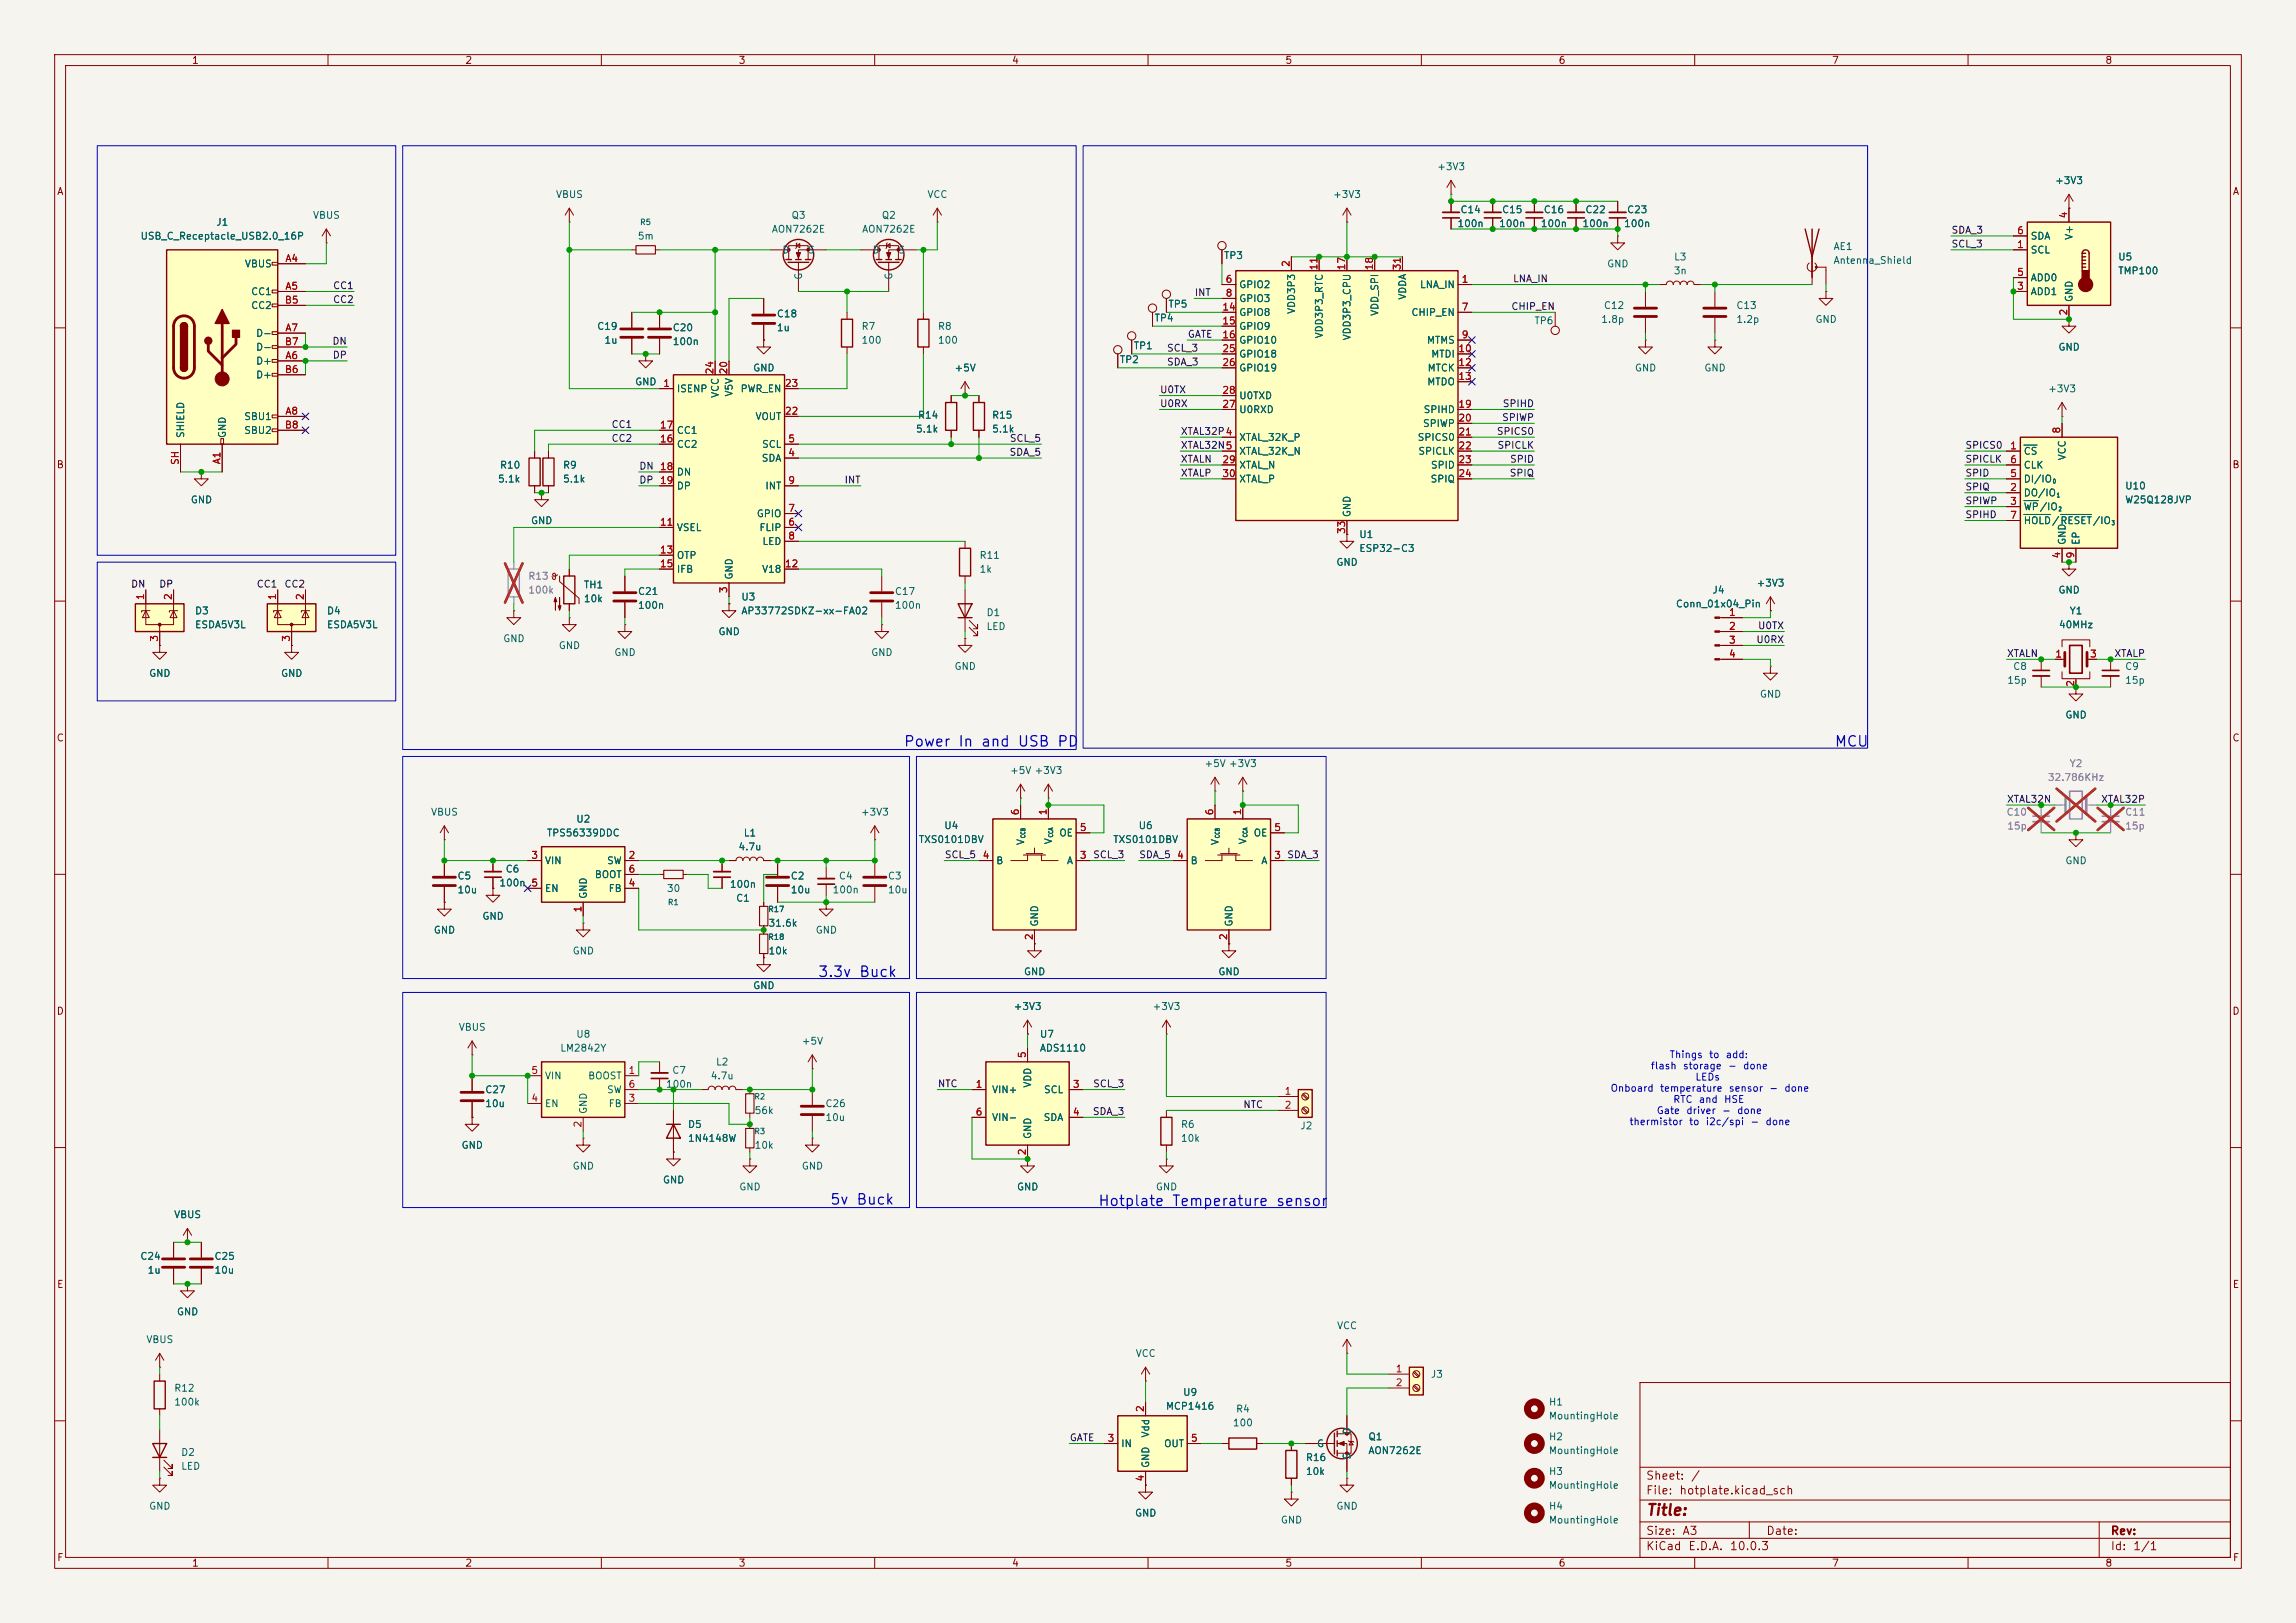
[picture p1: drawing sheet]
<svg xmlns="http://www.w3.org/2000/svg" width="420mm" height="297mm" viewBox="0 0 420 297" stroke-linecap="round" stroke-linejoin="round" font-family="sans-serif">
<defs><g id="words">
<text font-size="2" fill="#840000" x="301" y="277.8">Title:</text>
<g font-size="1.9" fill="#0000c2">
<text x="165.2" y="137.1">Power In and USB PD</text>
<text x="335.5" y="137.1">MCU</text>
<text x="149.5" y="179.3">3.3v Buck</text>
<text x="151.7" y="220.9">5v Buck</text>
<text x="200.8" y="221.2">Hotplate Temperature sensor</text>
</g>
<g font-size="1.5" fill="#840000">
<text x="301" y="273.8">File:</text>
<text x="301" y="271.1">Sheet:</text>
<text x="307.1" y="273.8">hotplate.kicad_sch</text>
<text x="309.2" y="271.1">/</text>
<text x="301" y="281.2">Size:</text>
<text x="307.6" y="281.2">A3</text>
<text x="323" y="281.2">Date:</text>
<text x="386" y="281.2">Rev:</text>
<text x="301" y="284">KiCad</text>
<text x="308.7" y="284">E.D.A.</text>
<text x="316.3" y="284">10.0.3</text>
<text x="386" y="284">Id:</text>
<text x="390.1" y="284">1/1</text>
</g>
<g font-size="1.3" fill="#840000">
<text x="35" y="12">1</text>
<text x="85" y="12">2</text>
<text x="135" y="12">3</text>
<text x="185" y="12">4</text>
<text x="235" y="12">5</text>
<text x="285" y="12">6</text>
<text x="335" y="12">7</text>
<text x="385" y="12">8</text>
<text x="10.3" y="36">A</text>
<text x="408.3" y="36">A</text>
<text x="10.3" y="86">B</text>
<text x="408.2" y="86">B</text>
<text x="10.3" y="136">C</text>
<text x="408.2" y="136">C</text>
<text x="10.3" y="186">D</text>
<text x="408.2" y="186">D</text>
<text x="10.3" y="236">E</text>
<text x="408.3" y="236">E</text>
<text x="10.3" y="286">F</text>
<text x="35" y="287">1</text>
<text x="85" y="287">2</text>
<text x="135" y="287">3</text>
<text x="185" y="287">4</text>
<text x="235" y="287">5</text>
<text x="285" y="287">6</text>
<text x="335" y="287">7</text>
<text x="385" y="287">8</text>
<text x="408.3" y="286">F</text>
</g>
<g font-size="1.3" fill="#006464">
<text x="262.8" y="31.5">+3V3</text>
<text x="375.8" y="34">+3V3</text>
<text x="39.4" y="41.6">J1</text>
<text x="57.1" y="40.3">VBUS</text>
<text x="101.6" y="36.5">VBUS</text>
<text x="144.7" y="40.3">Q3</text>
<text x="161.2" y="40.3">Q2</text>
<text x="169.5" y="36.5">VCC</text>
<text x="243.7" y="36.5">+3V3</text>
<text x="266.5" y="41.9">100n</text>
<text x="267" y="39.3">C14</text>
<text x="274.1" y="41.9">100n</text>
<text x="274.7" y="39.3">C15</text>
<text x="281.7" y="41.9">100n</text>
<text x="282.3" y="39.3">C16</text>
<text x="289.4" y="41.9">100n</text>
<text x="289.9" y="39.3">C22</text>
<text x="297" y="41.9">100n</text>
<text x="297.5" y="39.3">C23</text>
<text x="25.6" y="44.2">USB_C_Receptacle_USB2.0_16P</text>
<text x="116.6" y="44.2">5m</text>
<text x="141.1" y="42.9">AON7262E</text>
<text x="143" y="46.7">D</text>
<text x="147.7" y="46.7">S</text>
<text x="157.6" y="42.9">AON7262E</text>
<text x="159.5" y="46.7">D</text>
<text x="164.2" y="46.7">S</text>
<text x="223.8" y="47.7">TP3</text>
<text x="306.1" y="48">L3</text>
<text x="335.3" y="46.1">AE1</text>
<text x="371.3" y="46.7">SCL</text>
<text x="371.3" y="44.2">SDA</text>
<text x="379.4" y="44" transform="rotate(-90 379.4 44)">V+</text>
<text x="387.4" y="48">U5</text>
<text x="44.7" y="49.2">VBUS</text>
<text x="147" y="51.3" transform="rotate(-90 147 51.3)">G</text>
<text x="163.5" y="51.3" transform="rotate(-90 163.5 51.3)">G</text>
<text x="226.6" y="53">GPIO2</text>
<text x="259.6" y="53">LNA_IN</text>
<text x="293.9" y="49.2">GND</text>
<text x="306.1" y="50.5">3n</text>
<text x="335.3" y="48.6">Antenna_Shield</text>
<text x="371.3" y="51.8">ADD0</text>
<text x="387.4" y="50.5">TMP100</text>
<text x="45.8" y="54.3">CC1</text>
<text x="45.8" y="56.9">CC2</text>
<text x="142" y="58.4">C18</text>
<text x="211.1" y="59.1">TP4</text>
<text x="213.6" y="56.6">TP5</text>
<text x="226.6" y="55.6">GPIO3</text>
<text x="226.6" y="58.1">GPIO8</text>
<text x="237.2" y="57.6" transform="rotate(-90 237.2 57.6)">VDD3P3</text>
<text x="252.4" y="57.9" transform="rotate(-90 252.4 57.9)">VDD_SPI</text>
<text x="257.5" y="55" transform="rotate(-90 257.5 55)">VDDA</text>
<text x="258.1" y="58.1">CHIP_EN</text>
<text x="280.6" y="59.6">TP6</text>
<text x="292.8" y="59.4">1.8p</text>
<text x="293.3" y="56.9">C12</text>
<text x="317.5" y="56.9">C13</text>
<text x="317.5" y="59.4">1.2p</text>
<text x="332" y="59.4">GND</text>
<text x="371.3" y="54.3">ADD1</text>
<text x="379.4" y="55.4" transform="rotate(-90 379.4 55.4)">GND</text>
<text x="46.7" y="61.9">D-</text>
<text x="46.7" y="64.5">D-</text>
<text x="109.1" y="60.7">C19</text>
<text x="110.5" y="63.2">1u</text>
<text x="122.9" y="63.5">100n</text>
<text x="122.9" y="60.9">C20</text>
<text x="142" y="60.9">1u</text>
<text x="157.5" y="60.7">R7</text>
<text x="157.5" y="63.2">100</text>
<text x="171.5" y="60.7">R8</text>
<text x="171.5" y="63.2">100</text>
<text x="207.3" y="64.2">TP1</text>
<text x="226.6" y="60.7">GPIO9</text>
<text x="226.6" y="63.2">GPIO10</text>
<text x="226.6" y="65.7">GPIO18</text>
<text x="242.3" y="62" transform="rotate(-90 242.3 62)">VDD3P3_RTC</text>
<text x="247.4" y="62.4" transform="rotate(-90 247.4 62.4)">VDD3P3_CPU</text>
<text x="260.9" y="63.2">MTMS</text>
<text x="261.7" y="65.7">MTDI</text>
<text x="376.4" y="64.5">GND</text>
<text x="46.7" y="67">D+</text>
<text x="46.7" y="69.6">D+</text>
<text x="116.1" y="70.8">GND</text>
<text x="137.7" y="68.3">GND</text>
<text x="174.5" y="68.3">+5V</text>
<text x="204.7" y="66.8">TP2</text>
<text x="226.6" y="68.3">GPIO19</text>
<text x="261" y="70.8">MTDO</text>
<text x="261" y="68.3">MTCK</text>
<text x="299" y="68.3">GND</text>
<text x="311.7" y="68.3">GND</text>
<text x="44.6" y="77.2">SBU1</text>
<text x="123.7" y="72.1">ISENP</text>
<text x="131.8" y="72.9" transform="rotate(-90 131.8 72.9)">VCC</text>
<text x="134.3" y="72.7" transform="rotate(-90 134.3 72.7)">V5V</text>
<text x="135.4" y="72.1">PWR_EN</text>
<text x="138.1" y="77.2">VOUT</text>
<text x="167.8" y="76.9">R14</text>
<text x="181.4" y="76.9">R15</text>
<text x="226.6" y="75.9">U0RXD</text>
<text x="226.6" y="73.4">U0TXD</text>
<text x="260.3" y="75.9">SPIHD</text>
<text x="374.5" y="72.1">+3V3</text>
<text x="34" y="80.3" transform="rotate(-90 34 80.3)">SHIELD</text>
<text x="41.6" y="80.3" transform="rotate(-90 41.6 80.3)">GND</text>
<text x="44.6" y="79.7">SBU2</text>
<text x="123.7" y="82.3">CC2</text>
<text x="123.7" y="79.7">CC1</text>
<text x="139.3" y="82.3">SCL</text>
<text x="167.4" y="79.5">5.1k</text>
<text x="181.4" y="79.5">5.1k</text>
<text x="226.6" y="81">XTAL_32K_P</text>
<text x="226.6" y="83.5">XTAL_32K_N</text>
<text x="259.2" y="81">SPICS0</text>
<text x="259.3" y="83.5">SPICLK</text>
<text x="260.2" y="78.4">SPIWP</text>
<text x="370.1" y="83.5">CS</text>
<text x="91" y="88.6">5.1k</text>
<text x="91.3" y="86.1">R10</text>
<text x="102.9" y="86.1">R9</text>
<text x="102.9" y="88.6">5.1k</text>
<text x="123.7" y="87.3">DN</text>
<text x="123.7" y="89.9">DP</text>
<text x="139.2" y="84.8">SDA</text>
<text x="139.9" y="89.9">INT</text>
<text x="226.6" y="86.1">XTAL_N</text>
<text x="226.6" y="88.6">XTAL_P</text>
<text x="261.6" y="88.6">SPIQ</text>
<text x="261.6" y="86.1">SPID</text>
<text x="370.1" y="88.6">DI/IO</text>
<text x="370.1" y="86.1">CLK</text>
<text x="378.2" y="84.3" transform="rotate(-90 378.2 84.3)">VCC</text>
<text x="388.6" y="89.9">U10</text>
<text x="34.8" y="92.4">GND</text>
<text x="138.3" y="95">GPIO</text>
<text x="247.4" y="94.7" transform="rotate(-90 247.4 94.7)">GND</text>
<text x="370.1" y="91.1">DO/IO</text>
<text x="370.1" y="93.7">WP/IO</text>
<text x="388.6" y="92.4">W25Q128JVP</text>
<text x="97" y="96.2">GND</text>
<text x="123.7" y="97.5">VSEL</text>
<text x="138.8" y="97.5">FLIP</text>
<text x="139.4" y="100">LED</text>
<text x="248.5" y="98.8">U1</text>
<text x="248.5" y="101.3">ESP32-C3</text>
<text x="370.1" y="96.2">HOLD/RESET/IO</text>
<text x="378.2" y="99.8" transform="rotate(-90 378.2 99.8)">GND</text>
<text x="380.7" y="99.8" transform="rotate(-90 380.7 99.8)">EP</text>
<text x="106.7" y="108">TH1</text>
<text x="123.7" y="102.6">OTP</text>
<text x="123.7" y="105.1">IFB</text>
<text x="134.3" y="106.2" transform="rotate(-90 134.3 106.2)">GND</text>
<text x="139.3" y="105.1">V18</text>
<text x="179.1" y="102.6">R11</text>
<text x="179.1" y="105.1">1k</text>
<text x="244.3" y="103.8">GND</text>
<text x="321.2" y="107.7">+3V3</text>
<text x="35.6" y="112.7">D3</text>
<text x="59.7" y="112.7">D4</text>
<text x="106.7" y="110.5">10k</text>
<text x="116.6" y="111.7">100n</text>
<text x="116.6" y="109.2">C21</text>
<text x="135.5" y="112.7">AP33772SDKZ-xx-FA02</text>
<text x="135.5" y="110.2">U3</text>
<text x="163.6" y="111.7">100n</text>
<text x="163.6" y="109.2">C17</text>
<text x="180.3" y="113">D1</text>
<text x="306.5" y="111.5">Conn_01x04_Pin</text>
<text x="313.1" y="108.9">J4</text>
<text x="376.4" y="108.9">GND</text>
<text x="378.5" y="112.7">Y1</text>
<text x="35.6" y="115.3">ESDA5V3L</text>
<text x="59.7" y="115.3">ESDA5V3L</text>
<text x="91.9" y="117.8">GND</text>
<text x="102.1" y="119.1">GND</text>
<text x="131.3" y="116.5">GND</text>
<text x="180.3" y="115.6">LED</text>
<text x="376.5" y="115.3">40MHz</text>
<text x="27.2" y="124.2">GND</text>
<text x="51.3" y="124.2">GND</text>
<text x="112.3" y="120.4">GND</text>
<text x="159.3" y="120.4">GND</text>
<text x="174.5" y="122.9">GND</text>
<text x="367.1" y="125.4">15p</text>
<text x="368.1" y="122.9">C8</text>
<text x="388.6" y="122.9">C9</text>
<text x="388.6" y="125.4">15p</text>
<text x="321.8" y="128">GND</text>
<text x="377.7" y="131.8">GND</text>
<text x="184.7" y="141.9">+5V +3V3</text>
<text x="220.2" y="140.7">+5V +3V3</text>
<text x="78.7" y="149.6">VBUS</text>
<text x="157.4" y="149.6">+3V3</text>
<text x="99.9" y="153.4">TPS56339DDC</text>
<text x="105.3" y="150.8">U2</text>
<text x="135" y="155.9">4.7u</text>
<text x="135.9" y="153.4">L1</text>
<text x="168" y="154.6">TXS0101DBV</text>
<text x="172.6" y="152">U4</text>
<text x="187.7" y="154.8" transform="rotate(-90 187.7 154.8)">V</text>
<text x="192.7" y="154.6" transform="rotate(-90 192.7 154.6)">V</text>
<text x="193.7" y="153.4">OE</text>
<text x="203.5" y="154.6">TXS0101DBV</text>
<text x="208.2" y="152">U6</text>
<text x="223.2" y="154.8" transform="rotate(-90 223.2 154.8)">V</text>
<text x="228.3" y="154.6" transform="rotate(-90 228.3 154.6)">V</text>
<text x="229.2" y="153.4">OE</text>
<text x="83.6" y="161.2">C5</text>
<text x="92.4" y="160">C6</text>
<text x="99.6" y="158.5">VIN</text>
<text x="108.7" y="161">BOOT</text>
<text x="110.9" y="158.5">SW</text>
<text x="144.5" y="161.2">C2</text>
<text x="153.3" y="161.2">C4</text>
<text x="162.3" y="161.2">C3</text>
<text x="182.1" y="158.5">B</text>
<text x="195.1" y="158.5">A</text>
<text x="217.7" y="158.5">B</text>
<text x="230.6" y="158.5">A</text>
<text x="377.7" y="158.5">GND</text>
<text x="83.6" y="163.8">10u</text>
<text x="91.2" y="162.5">100n 5</text>
<text x="99.6" y="163.5">EN</text>
<text x="107.7" y="164.6" transform="rotate(-90 107.7 164.6)">GND</text>
<text x="111.2" y="163.5">FB</text>
<text x="121.9" y="163.5">30</text>
<text x="133.4" y="162.8">100n</text>
<text x="134.5" y="165.3">C1</text>
<text x="144.5" y="163.8">10u</text>
<text x="152.2" y="163.8">100n</text>
<text x="162.3" y="163.8">10u</text>
<text x="79.2" y="171.2">GND</text>
<text x="88.1" y="168.6">GND</text>
<text x="140.5" y="169.9">31.6k</text>
<text x="149.1" y="171.2">GND</text>
<text x="190.2" y="169.7" transform="rotate(-90 190.2 169.7)">GND</text>
<text x="225.8" y="169.7" transform="rotate(-90 225.8 169.7)">GND</text>
<text x="104.6" y="175">GND</text>
<text x="140.5" y="175">10k</text>
<text x="187.2" y="178.8">GND</text>
<text x="222.8" y="178.8">GND</text>
<text x="137.7" y="181.3">GND</text>
<text x="185.3" y="185.1">+3V3</text>
<text x="210.7" y="185.1">+3V3</text>
<text x="83.8" y="188.9">VBUS</text>
<text x="105.3" y="190.2">U8</text>
<text x="146.6" y="191.5">+5V</text>
<text x="190.1" y="190.2">U7</text>
<text x="99.6" y="197.8">VIN</text>
<text x="102.4" y="192.7">LM2842Y</text>
<text x="107.5" y="197.8">BOOST</text>
<text x="122.9" y="196.8">C7</text>
<text x="129.9" y="197.8">4.7u</text>
<text x="130.9" y="195.3">L2</text>
<text x="190.1" y="192.7">ADS1110</text>
<text x="88.7" y="200.4">C27</text>
<text x="88.7" y="202.9">10u</text>
<text x="99.6" y="202.9">EN</text>
<text x="107.7" y="204" transform="rotate(-90 107.7 204)">GND</text>
<text x="110.9" y="200.4">SW</text>
<text x="111.2" y="202.9">FB</text>
<text x="121.7" y="199.3">100n</text>
<text x="150.9" y="202.9">C26</text>
<text x="181.4" y="200.4">VIN+</text>
<text x="188.9" y="199.2" transform="rotate(-90 188.9 199.2)">VDD</text>
<text x="190.9" y="200.4">SCL</text>
<text x="125.7" y="206.7">D5</text>
<text x="125.7" y="209.3">1N4148W</text>
<text x="137.9" y="204.2">56k</text>
<text x="150.9" y="205.4">10u</text>
<text x="181.4" y="205.4">VIN-</text>
<text x="188.9" y="208.5" transform="rotate(-90 188.9 208.5)">GND</text>
<text x="190.8" y="205.4">SDA</text>
<text x="215.9" y="206.7">R6</text>
<text x="215.9" y="209.3">10k</text>
<text x="237.8" y="207">J2</text>
<text x="84.3" y="210.5">GND</text>
<text x="104.6" y="214.3">GND</text>
<text x="137.9" y="210.5">10k</text>
<text x="146.6" y="214.3">GND</text>
<text x="121.2" y="216.9">GND</text>
<text x="135.1" y="218.1">GND</text>
<text x="185.9" y="218.1">GND</text>
<text x="211.3" y="218.1">GND</text>
<text x="31.7" y="223.2">VBUS</text>
<text x="25.6" y="230.8">C24</text>
<text x="26.9" y="233.4">1u</text>
<text x="39.1" y="230.8">C25</text>
<text x="39.1" y="233.4">10u</text>
<text x="32.3" y="241">GND</text>
<text x="244.5" y="243.5">VCC</text>
<text x="26.7" y="246.1">VBUS</text>
<text x="207.6" y="248.6">VCC</text>
<text x="31.8" y="255">R12</text>
<text x="31.8" y="257.5">100k</text>
<text x="216.3" y="255.7">U9</text>
<text x="261.6" y="252.4">J3</text>
<text x="283.2" y="257.5">H1</text>
<text x="210.5" y="263.2" transform="rotate(-90 210.5 263.2)">Vdd</text>
<text x="213.2" y="258.3">MCP1416</text>
<text x="225.4" y="261.3">100</text>
<text x="226" y="258.8">R4</text>
<text x="247.4" y="262.6" transform="rotate(-90 247.4 262.6)">D</text>
<text x="250.2" y="263.9">Q1</text>
<text x="283.2" y="263.9">H2</text>
<text x="283.2" y="260.1">MountingHole</text>
<text x="33" y="266.7">D2</text>
<text x="33" y="269.3">LED</text>
<text x="205" y="265.1">IN</text>
<text x="210.5" y="268.7" transform="rotate(-90 210.5 268.7)">GND</text>
<text x="212.8" y="265.1">OUT</text>
<text x="238.8" y="267.7">R16</text>
<text x="240.8" y="265.1">G</text>
<text x="247.4" y="267.2" transform="rotate(-90 247.4 267.2)">S</text>
<text x="250.2" y="266.4">AON7262E</text>
<text x="283.2" y="266.4">MountingHole</text>
<text x="238.8" y="270.2">10k</text>
<text x="283.2" y="270.2">H3</text>
<text x="283.2" y="272.8">MountingHole</text>
<text x="27.2" y="276.6">GND</text>
<text x="207.5" y="277.8">GND</text>
<text x="234.2" y="279.1">GND</text>
<text x="244.3" y="276.6">GND</text>
<text x="283.2" y="276.6">H4</text>
<text x="283.2" y="279.1">MountingHole</text>
</g>
<g font-size="1.3" fill="#a90000">
<text x="378.4" y="40.1" transform="rotate(-90 378.4 40.1)">4</text>
<text x="368.9" y="45.7">1</text>
<text x="368.9" y="43.2">6</text>
<text x="52.1" y="48.2">A4</text>
<text x="52.1" y="53.3">A5</text>
<text x="224.1" y="52">6</text>
<text x="236.2" y="49" transform="rotate(-90 236.2 49)">2</text>
<text x="241.3" y="49.6" transform="rotate(-90 241.3 49.6)">11</text>
<text x="246.4" y="49.6" transform="rotate(-90 246.4 49.6)">17</text>
<text x="251.4" y="49.6" transform="rotate(-90 251.4 49.6)">18</text>
<text x="256.5" y="49.6" transform="rotate(-90 256.5 49.6)">31</text>
<text x="267.3" y="52">1</text>
<text x="368.9" y="53.3">3</text>
<text x="368.9" y="50.8">5</text>
<text x="52" y="55.9">B5</text>
<text x="223.5" y="57.1">14</text>
<text x="223.5" y="59.7">15</text>
<text x="224.1" y="54.6">8</text>
<text x="267.3" y="57.1">7</text>
<text x="378.4" y="57.9" transform="rotate(-90 378.4 57.9)">2</text>
<text x="52" y="63.5">B7</text>
<text x="52.1" y="60.9">A7</text>
<text x="223.5" y="62.2">16</text>
<text x="223.5" y="64.7">25</text>
<text x="266.7" y="64.7">10</text>
<text x="267.3" y="62.2">9</text>
<text x="52" y="68.6">B6</text>
<text x="52.1" y="66">A6</text>
<text x="121.2" y="71.1">1</text>
<text x="130.8" y="68.6" transform="rotate(-90 130.8 68.6)">24</text>
<text x="133.3" y="68.6" transform="rotate(-90 133.3 68.6)">20</text>
<text x="143.5" y="71.1">23</text>
<text x="223.5" y="67.3">26</text>
<text x="266.7" y="67.3">12</text>
<text x="266.7" y="69.8">13</text>
<text x="52.1" y="76.2">A8</text>
<text x="143.5" y="76.2">22</text>
<text x="223.5" y="74.9">27</text>
<text x="223.5" y="72.4">28</text>
<text x="266.7" y="74.9">19</text>
<text x="266.7" y="77.4">20</text>
<text x="52" y="78.7">B8</text>
<text x="120.6" y="81.3">16</text>
<text x="120.6" y="78.7">17</text>
<text x="144.1" y="83.8">4</text>
<text x="144.1" y="81.3">5</text>
<text x="224.1" y="80">4</text>
<text x="224.1" y="82.5">5</text>
<text x="266.7" y="80">21</text>
<text x="266.7" y="82.5">22</text>
<text x="367.6" y="82.5">1</text>
<text x="377.2" y="79.4" transform="rotate(-90 377.2 79.4)">8</text>
<text x="33" y="85.2" transform="rotate(-90 33 85.2)">SH</text>
<text x="40.6" y="85.1" transform="rotate(-90 40.6 85.1)">A1</text>
<text x="120.6" y="86.3">18</text>
<text x="120.6" y="88.9">19</text>
<text x="144.1" y="88.9">9</text>
<text x="223.5" y="85.1">29</text>
<text x="223.5" y="87.6">30</text>
<text x="266.7" y="85.1">23</text>
<text x="266.7" y="87.6">24</text>
<text x="367.6" y="87.6">5</text>
<text x="367.6" y="85.1">6</text>
<text x="144.1" y="94">7</text>
<text x="367.6" y="90.1">2</text>
<text x="367.6" y="92.7">3</text>
<text x="367.6" y="95.2">7</text>
<text x="120.6" y="96.5">11</text>
<text x="120.6" y="101.6">13</text>
<text x="144.1" y="96.5">6</text>
<text x="144.1" y="99">8</text>
<text x="246.4" y="97.8" transform="rotate(-90 246.4 97.8)">33</text>
<text x="120.6" y="104.1">15</text>
<text x="143.5" y="104.1">12</text>
<text x="377.2" y="102.3" transform="rotate(-90 377.2 102.3)">4</text>
<text x="379.7" y="102.3" transform="rotate(-90 379.7 102.3)">9</text>
<text x="26.6" y="109.9" transform="rotate(-90 26.6 109.9)">1</text>
<text x="31.7" y="109.9" transform="rotate(-90 31.7 109.9)">2</text>
<text x="50.8" y="109.9" transform="rotate(-90 50.8 109.9)">1</text>
<text x="55.9" y="109.9" transform="rotate(-90 55.9 109.9)">2</text>
<text x="133.3" y="108.7" transform="rotate(-90 133.3 108.7)">3</text>
<text x="316.2" y="113">1</text>
<text x="29.2" y="117.5" transform="rotate(-90 29.2 117.5)">3</text>
<text x="53.3" y="117.5" transform="rotate(-90 53.3 117.5)">3</text>
<text x="316.2" y="115.5">2</text>
<text x="316.2" y="118.1">3</text>
<text x="316.2" y="120.6">4</text>
<text x="375.8" y="120.6">1</text>
<text x="379.7" y="125.8" transform="rotate(-90 379.7 125.8)">2</text>
<text x="382.2" y="120.6">3</text>
<text x="186.7" y="149.3" transform="rotate(-90 186.7 149.3)">6</text>
<text x="191.7" y="149.3" transform="rotate(-90 191.7 149.3)">1</text>
<text x="222.2" y="149.3" transform="rotate(-90 222.2 149.3)">6</text>
<text x="227.3" y="149.3" transform="rotate(-90 227.3 149.3)">1</text>
<text x="197.4" y="152.4">5</text>
<text x="233" y="152.4">5</text>
<text x="97.1" y="157.5">3</text>
<text x="114.9" y="157.5">2</text>
<text x="114.9" y="160">6</text>
<text x="179.6" y="157.5">4</text>
<text x="197.4" y="157.5">3</text>
<text x="215.2" y="157.5">4</text>
<text x="233" y="157.5">3</text>
<text x="106.7" y="167.1" transform="rotate(-90 106.7 167.1)">1</text>
<text x="114.9" y="162.5">4</text>
<text x="189.2" y="172.2" transform="rotate(-90 189.2 172.2)">2</text>
<text x="224.8" y="172.2" transform="rotate(-90 224.8 172.2)">2</text>
<text x="97.1" y="196.8">5</text>
<text x="114.9" y="196.8">1</text>
<text x="187.9" y="193.7" transform="rotate(-90 187.9 193.7)">5</text>
<text x="97.1" y="201.9">4</text>
<text x="114.9" y="201.9">3</text>
<text x="114.9" y="199.4">6</text>
<text x="178.4" y="199.4">1</text>
<text x="196.1" y="199.4">3</text>
<text x="234.9" y="200.6">1</text>
<text x="234.9" y="203.2">2</text>
<text x="106.7" y="206.4" transform="rotate(-90 106.7 206.4)">2</text>
<text x="178.4" y="204.4">6</text>
<text x="196.1" y="204.4">4</text>
<text x="187.9" y="211.5" transform="rotate(-90 187.9 211.5)">2</text>
<text x="255.2" y="251.4">1</text>
<text x="255.2" y="254">2</text>
<text x="209.5" y="258.5" transform="rotate(-90 209.5 258.5)">2</text>
<text x="202.5" y="264.1">3</text>
<text x="217.7" y="264.1">5</text>
<text x="209.5" y="271.2" transform="rotate(-90 209.5 271.2)">4</text>
</g>
<g font-size="1.3" fill="#0f0f0f">
<text x="356.9" y="43.1">SDA_3</text>
<text x="356.9" y="45.6">SCL_3</text>
<text x="60.8" y="53.2">CC1</text>
<text x="276.7" y="51.9">LNA_IN</text>
<text x="60.8" y="55.8">CC2</text>
<text x="218.4" y="54.5">INT</text>
<text x="276.4" y="57">CHIP_EN</text>
<text x="60.7" y="63.4">DN</text>
<text x="60.8" y="65.9">DP</text>
<text x="213.4" y="64.6">SCL_3</text>
<text x="217.2" y="62.1">GATE</text>
<text x="213.4" y="67.2">SDA_3</text>
<text x="212.1" y="74.8">U0RX</text>
<text x="212.1" y="72.3">U0TX</text>
<text x="274.7" y="77.3">SPIWP</text>
<text x="274.8" y="74.8">SPIHD</text>
<text x="111.8" y="81.2">CC2</text>
<text x="111.8" y="78.6">CC1</text>
<text x="184.6" y="83.7">SDA_5</text>
<text x="184.6" y="81.2">SCL_5</text>
<text x="215.9" y="82.4">XTAL32N5</text>
<text x="215.9" y="79.9">XTAL32P4</text>
<text x="273.7" y="79.9">SPICS0</text>
<text x="273.8" y="82.4">SPICLK</text>
<text x="359.4" y="82.4">SPICS0</text>
<text x="116.8" y="86.2">DN</text>
<text x="116.8" y="88.8">DP</text>
<text x="154.4" y="88.8">INT</text>
<text x="215.9" y="87.5">XTALP</text>
<text x="215.9" y="85">XTALN</text>
<text x="276.1" y="87.5">SPIQ</text>
<text x="276.1" y="85">SPID</text>
<text x="359.4" y="85">SPICLK</text>
<text x="359.4" y="87.5">SPID</text>
<text x="359.4" y="90">SPIQ</text>
<text x="359.4" y="92.6">SPIWP</text>
<text x="359.4" y="95.1">SPIHD</text>
<text x="23.9" y="107.8">DN</text>
<text x="29" y="107.8">DP</text>
<text x="46.8" y="107.8">CC1</text>
<text x="51.9" y="107.8">CC2</text>
<text x="321.2" y="118">U0RX</text>
<text x="321.5" y="115.4">U0TX</text>
<text x="367" y="120.5">XTALN</text>
<text x="386.7" y="120.5">XTALP</text>
<text x="367" y="147.2">XTAL32N</text>
<text x="384.2" y="147.2">XTAL32P</text>
<text x="172.7" y="157.4">SCL_5</text>
<text x="199.9" y="157.4">SCL_3</text>
<text x="208.3" y="157.4">SDA_5</text>
<text x="235.4" y="157.4">SDA_3</text>
<text x="171.4" y="199.3">NTC</text>
<text x="199.9" y="199.3">SCL_3</text>
<text x="227.3" y="203.1">NTC</text>
<text x="199.8" y="204.3">SDA_3</text>
<text x="195.6" y="264">GATE</text>
</g>
<g font-size="1.3" fill="#939391">
<text x="96.5" y="106.4">R13</text>
<text x="96.5" y="108.9">100k</text>
<text x="374.5" y="143.2">32.786KHz</text>
<text x="378.5" y="140.7">Y2</text>
<text x="366.9" y="149.6">C10</text>
<text x="388.6" y="149.6">C11</text>
<text x="367.1" y="152.1">15p</text>
<text x="388.6" y="152.1">15p</text>
</g>
<g font-size="1.3" fill="#0000c2">
<text x="301.9" y="196">flash</text>
<text x="305.3" y="193.9">Things</text>
<text x="307.7" y="196">storage</text>
<text x="312.5" y="193.9">to</text>
<text x="315.6" y="193.9">add:</text>
<text x="316" y="196">-</text>
<text x="318.7" y="196">done</text>
<text x="294.5" y="200.1">Onboard</text>
<text x="303.5" y="200.1">temperature</text>
<text x="306" y="202.1">RTC</text>
<text x="310" y="198">LEDs</text>
<text x="310.6" y="202.1">and</text>
<text x="315.3" y="202.1">HSE</text>
<text x="316.1" y="200.1">sensor</text>
<text x="323.5" y="200.1">-</text>
<text x="326.3" y="200.1">done</text>
<text x="298" y="206.2">thermistor</text>
<text x="302.9" y="204.2">Gate</text>
<text x="308.3" y="204.2">driver</text>
<text x="308.9" y="206.2">to</text>
<text x="311.9" y="206.2">i2c/spi</text>
<text x="314.9" y="204.2">-</text>
<text x="317.6" y="204.2">done</text>
<text x="320.1" y="206.2">-</text>
<text x="322.8" y="206.2">done</text>
</g>
<g font-size="1" fill="#006464">
<text x="117" y="41.4">R5</text>
<text x="122.1" y="165.9">R1</text>
<text x="140.4" y="167.1">R17</text>
<text x="140.4" y="172.2">R18</text>
<text x="137.9" y="201.4">R2</text>
<text x="137.9" y="207.8">R3</text>
</g>
<g font-size=".8" fill="#006464">
<text x="375.4" y="88.7">0</text>
<text x="376.1" y="91.2">1</text>
<text x="376.5" y="93.7">2</text>
<text x="386.2" y="96.3">3</text>
<text x="187.7" y="153.5" transform="rotate(-90 187.7 153.5)">CCB</text>
<text x="192.8" y="153.3" transform="rotate(-90 192.8 153.3)">CCA</text>
<text x="223.3" y="153.5" transform="rotate(-90 223.3 153.5)">CCB</text>
<text x="228.4" y="153.3" transform="rotate(-90 228.4 153.3)">CCA</text>
</g>
</g></defs>
<path d="M0 0h420v297h-420z" fill="#f5f4ef" stroke="#f5f4ef" stroke-width=".18"/>
<g fill="none" stroke="#840000" stroke-width=".18">
<path d="M10 10h400v277h-400zM12 12h396v273h-396zM60 10v2M110 10v2M160 10v2M210 10v2M260 10v2M310 10v2M360 10v2M10 60h2M408 60h2M10 110h2"/>
<path d="M408 110h2M10 160h2M408 160h2M10 210h2M408 210h2M300 253h108v32h-108zM10 260h2M300 278.5h108M300 274.5h108M300 268.5h108M320 278.5v3M384 278.5v6.5"/>
<path d="M408 260h2M60 285v2M110 285v2M160 285v2M210 285v2M260 285v2M300 281.5h108M310 285v2M360 285v2"/>
</g>
<path d="M180.3 194.3h15.3v15.3h-15.3z" fill="#ffffc2"/>
<path d="M180.3 194.3h15.3v15.3h-15.3zM121.9 205.7h2.6M123.2 205.7l1.3 2.6h-2.6zM212.3 204.5h2.1v5.1h-2.1zM224.8 263.1h5.1v2.1h-5.1zM235.2 265.4h2v5.1h-2z" fill="none" stroke="#840000" stroke-width=".25"/>
<g fill="none" stroke="#840000" stroke-width=".18">
<path d="M265.4 35.6h.1M265.4 33l-.7 1.3M265.4 33l.8 1.3M265.4 33v2.6M213.4 54.6v2.6M301 53.3v2.8M301 58.2v2.8M303.5 52.1h1.3a.64 .64 0 0 1 .6-.7 .64 .64 0 0 1 .7 .7 .64 .64 0 0 1 .6-.7 .64 .64 0 0 1 .6 .7 .64 .64 0 0 1 .7-.7 .64 .64 0 0 1 .6 .7 .64 .64 0 0 1 .6-.7 .64 .64 0 0 1 .7 .7h1.2M313.7 53.3v2.8M313.7 58.2v2.8M334 53.3v1.3h1.3l-1.3 1.3-1.3-1.3h1.3M334 53.3h.1"/>
<path d="M301 62.2v1.3h-1.3l1.3 1.3 1.3-1.3h-1.3M301 62.2h.1M313.7 62.2v1.3h1.3l-1.3 1.3-1.3-1.3h1.3M313.7 62.2h.1M379.7 125.7v1.3h1.3l-1.3 1.3-1.2-1.3h1.2M379.7 125.7h.1M120.6 194.3v2M120.6 197.4v2M177.8 199.4h2.5M188 191.8v2.5M195.6 199.4h2.5M123.2 210.8v1.3h1.3l-1.3 1.3-1.3-1.3h1.3"/>
<path d="M123.2 210.8h.1M123.2 203.2v7.6M177.8 204.5h2.5M188 209.6v2.5M195.6 204.5h2.5M213.4 212.1v1.3h1.2l-1.2 1.2-1.3-1.2h1.3M213.4 212.1h.1M213.4 203.2v1.3M213.4 209.6v1.2M209.5 252.7h.1M209.5 250.2l-.7 1.3M209.5 250.2l.8 1.3"/>
<path d="M209.5 250.2v2.5M223.5 264.2h1.3M229.9 264.2h1.2M236.2 264.2v1.2M236.2 270.5v1.3"/>
<circle cx="213.4" cy="53.8" r=".76"/>
</g>
<path d="M373.4 147.3v2.1M373.4 150.4v2M375.9 147.3h1.9M381.6 147.3h1.9M386.1 147.3v2.1M386.1 150.4v2" fill="none" stroke="#9c9b98" stroke-width=".18"/>
<path d="M377.8 146.1v2.5M381.6 146.1v2.5" fill="none" stroke="#9c9b98" stroke-width=".51"/>
<path d="M371.9 149.4h3M378.6 144.8h2.3v5.1h-2.3zM384.6 149.4h3" fill="none" stroke="#9c9b98" stroke-width=".3"/>
<path d="M371 147.8l4.7 4.1M375.7 147.8l-4.7 4.1M376.2 144.3l7.1 6M383.3 144.3l-7.1 6M383.7 147.8l4.7 4.1M388.4 147.8l-4.7 4.1" fill="none" stroke="#e12e31" stroke-width=".46"/>
<path d="M371.9 150.4h3M384.6 150.4h3" fill="none" stroke="#9c9b98" stroke-width=".33"/>
<path d="M299 56.4h4M299 57.9h4M311.7 56.4h4M311.7 57.9h4" fill="none" stroke="#840000" stroke-width=".51"/>
<path d="M119.1 197.4h3.1" fill="none" stroke="#840000" stroke-width=".3"/>
<path d="M119.1 196.3h3.1" fill="none" stroke="#840000" stroke-width=".33"/>
<path d="M204.5 259.1h12.7v10.1h-12.7z" fill="#ffffc2"/>
<path d="M103.1 105.4h2.1v5.1h-2.1zM204.5 259.1h12.7v10.1h-12.7z" fill="none" stroke="#840000" stroke-width=".25"/>
<path d="M102 105.2l-.3 .2h-.3l-.3-.1v-.3l.3-.1 .2 .2v.7l-.2 .2h-.2l-.2-.5M102.4 105.4v1l3.5 3.1v1M104.1 104.1v1.3M104.1 110.5v1.3M209.5 256.5v2.6M201.9 264.2h2.6M209.5 269.2v2.6M217.2 264.2h2.5" fill="none" stroke="#840000" stroke-width=".18"/>
<g fill="#840000" stroke="#840000" stroke-width=".18">
<path d="M101.6 109.3l.3 .8h-.6l.3-.8v2.3z"/>
<path d="M102.4 109.3v2.3l-.3-.7h.5l-.2 .7z"/>
</g>
<path d="M237.5 199.4h2.5v5.1h-2.5z" fill="#ffffc2"/>
<path d="M237.5 199.4h2.5v5.1h-2.5z" fill="none" stroke="#840000" stroke-width=".25"/>
<g fill="none" stroke="#840000" stroke-width=".18">
<path d="M378.5 38.1h.1M378.5 35.6l-.8 1.2M378.5 35.6l.7 1.2M378.5 35.6v2.5M246.4 97.8v1.3h1.2l-1.2 1.2-1.3-1.2h1.3M246.4 97.8h.1M314.6 113h4.2M314.6 115.6h4.2M314.6 118.1h4.2M323.8 111.8h.1M323.8 109.2l-.7 1.3M323.8 109.2l.8 1.3"/>
<path d="M323.8 109.2v2.6M314.6 120.7h4.2M128.3 199.4h1.2a.64 .64 0 0 1 .7-.6 .64 .64 0 0 1 .6 .6 .64 .64 0 0 1 .6-.6 .64 .64 0 0 1 .7 .6 .64 .64 0 0 1 .6-.6 .64 .64 0 0 1 .6 .6 .64 .64 0 0 1 .7-.6 .64 .64 0 0 1 .6 .6h1.3M148.6 195.6h.1M148.6 193l-.8 1.3M148.6 193l.8 1.3M148.6 193v2.6M213.4 189.2h.1M213.4 186.7l-.8 1.3M213.4 186.7l.7 1.3M213.4 186.7v2.5M106.7 208.3v1.3h1.2l-1.2 1.2-1.3-1.2h1.3"/>
<path d="M106.7 208.3h.1M233.7 200.7h3.8M233.7 203.2h3.8M238.2 200.3l.9 .9M238.2 202.9l.9 .8M238.4 200.2l.9 .8M238.4 202.7l.9 .8"/>
<circle cx="238.8" cy="203.2" r=".63"/>
<circle cx="238.8" cy="200.7" r=".63"/>
</g>
<g fill="#840000" stroke="#840000" stroke-width=".18">
<path d="M313.7 112.9h.9v.3h-.9z"/>
<path d="M313.7 115.4h.9v.3h-.9z"/>
<path d="M313.7 118h.9v.2h-.9z"/>
<path d="M313.7 120.5h.9v.3h-.9z"/>
</g>
<path d="M370.8 40.6h15.3v15.3h-15.3z" fill="#ffffc2"/>
<path d="M370.8 40.6h15.3v15.3h-15.3zM380.9 46.4a.64 .64 0 0 1 .6-.7 .64 .64 0 0 1 .6 .7v3.1M380.9 46.4v3.1M380.9 46.4h.6M380.9 47h.6M380.9 47.6h.6M380.9 48.3h.6M380.9 48.9h.6" fill="none" stroke="#840000" stroke-width=".25"/>
<g fill="#840000" stroke="#840000" stroke-width=".25">
<path d="M380.9 49.5h1.2v1.9h-1.2z"/>
<circle cx="381.5" cy="52.1" r="1.27"/>
</g>
<path d="M378.5 38.1v2.5M368.3 45.7h2.5M368.3 53.3h2.5M368.3 50.8h2.5M368.3 43.2h2.5M378.5 58.4v1.3h1.2l-1.2 1.3-1.3-1.3h1.3M378.5 58.4h.1M378.5 55.9v2.5" fill="none" stroke="#840000" stroke-width=".18"/>
<path d="M99.1 194.3h15.2v10.2h-15.2z" fill="#ffffc2"/>
<g fill="none" stroke="#840000" stroke-width=".25">
<path d="M99.3 83.8h2v5.1h-2zM175.3 110.5h2.5l-1.3 2.5zM175.3 113h2.5M99.1 194.3h15.2v10.2h-15.2zM28.2 252.7h2v5.1h-2zM27.9 264.2h2.6l-1.3 2.5zM27.9 266.7h2.6M244.1 262.3v3.8M244.6 261.9v1M244.6 263.7v1M244.6 265.4v1"/>
<circle cx="245.5" cy="264.2" r="2.79"/>
</g>
<g fill="none" stroke="#840000" stroke-width=".18">
<path d="M284.5 57.2v2.5M99.1 90.2v1.2h1.2l-1.2 1.3-1.3-1.3h1.3M99.1 90.2h.1M100.3 82.6v1.2M100.3 88.9v1.3M161.3 114.3v1.3h1.3l-1.3 1.2-1.3-1.2h1.3M161.3 114.3h.1M161.3 105.4v2.8M161.3 110.2v2.8M176.5 108v7.6M177.3 114.8l1.5 1.5v-.7v.7h-.7M177.3 113.5l1.5 1.6v-.8v.8h-.7"/>
<path d="M142.2 157.5v2.8M151.1 158.8v2M160 153.7h.1M160 151.1l-.7 1.3M160 151.1l.8 1.3M160 151.1v2.6M139.7 165.1v.8M139.7 169.4v1.5M139.7 174.5v.8M142.2 162.3v2.8M151.1 165.1v1.3h1.3l-1.3 1.2-1.2-1.2h1.2M151.1 165.1h.1"/>
<path d="M151.1 161.8v2M86.4 193h.1M86.4 190.5l-.8 1.3M86.4 190.5l.7 1.3M86.4 190.5v2.5M86.4 196.9v2.7M96.5 196.9h2.6M114.3 196.9h2.5M114.3 199.4h2.5M86.4 204.5v1.2h1.2l-1.2 1.3-1.3-1.3h1.3M86.4 204.5h.1M86.4 201.7v2.8"/>
<path d="M96.5 201.9h2.6M106.7 204.5v2.5M114.3 201.9h2.5M31.7 227.3v2.8M31.7 232.2v2.7M34.3 234.9v1.3h1.3l-1.3 1.3-1.3-1.3h1.3M34.3 234.9h.1M34.3 227.3h.1M34.3 224.8l-.8 1.3M34.3 224.8l.8 1.3M34.3 224.8v2.5M36.8 227.3v2.8"/>
<path d="M36.8 232.2v2.7M29.2 250.2h.1M29.2 247.6l-.8 1.3M29.2 247.6l.8 1.3M29.2 247.6v2.6M29.2 251.5v1.2M29.2 257.8v1.3M246.4 247.6h.1M246.4 245.1v2.5M246.4 259.1v3.3M246.4 245.1l-.8 1.3M246.4 245.1l.7 1.3"/>
<path d="M29.2 270.5v1.3h1.3l-1.3 1.2-1.3-1.2h1.3M29.2 270.5h.1M29.2 261.6v7.6M30 268.5l1.5 1.5v-.8v.8h-.8M30 267.2l1.5 1.5v-.7v.7h-.8M238.8 264.2h5.3M244.6 262.4h2.5v3.5h-2.5M244.6 264.2h1.8v5M246.6 263.7l.2 .1h.7l.1 .1M247.1 263.8l.4 .6h-.7z"/>
<circle cx="284.5" cy="60.5" r=".76"/>
</g>
<path d="M159.3 108.5h4M159.3 110h4M140.2 160.5h4.1M140.2 162.1h4.1M84.3 199.9h4.1M84.3 201.4h4.1M29.7 230.4h4.1M29.7 231.9h4.1M34.8 230.4h4.1M34.8 231.9h4.1" fill="none" stroke="#840000" stroke-width=".51"/>
<path d="M138.9 170.9h1.6v3.6h-1.6zM138.9 165.9h1.6v3.5h-1.6z" fill="none" stroke="#840000" stroke-width=".2"/>
<path d="M93 104.1h2v5.1h-2z" fill="none" stroke="#9c9b98" stroke-width=".25"/>
<path d="M94 102.9v1.2M94 109.2v1.3" fill="none" stroke="#9c9b98" stroke-width=".18"/>
<path d="M92.4 103.1l3.2 7.2M95.6 103.1l-3.2 7.2" fill="none" stroke="#e12e31" stroke-width=".46"/>
<path d="M149.6 161.8h3.1" fill="none" stroke="#840000" stroke-width=".3"/>
<path d="M149.6 160.8h3.1" fill="none" stroke="#840000" stroke-width=".33"/>
<g fill="#840000" stroke="#840000" stroke-width=".18">
<path d="M244.9 264.2l1-.4v.7z"/>
<circle cx="246.4" cy="262.4" r=".25"/>
<circle cx="246.4" cy="265.9" r=".25"/>
</g>
<path d="M257.8 250.2h2.5v5.1h-2.5z" fill="#ffffc2"/>
<path d="M257.8 250.2h2.5v5.1h-2.5z" fill="none" stroke="#840000" stroke-width=".25"/>
<g fill="none" stroke="#840000" stroke-width=".18">
<path d="M265.4 36.8v2.1M265.4 39.9v2M273 36.8v2.1M273 39.9v2M280.7 36.8v2.1M280.7 39.9v2M288.3 36.8v2.1M288.3 39.9v2M210.8 57.2v2.5M223.5 45.7v2.6M204.5 64.8v2.5M377.2 76.2h.1"/>
<path d="M377.2 73.7l-.8 1.2M377.2 73.7l.8 1.2M377.2 73.7v2.5M176.5 116.8v1.3h1.3l-1.3 1.3-1.2-1.3h1.2M176.5 116.8h.1M323.8 121.9v1.3h1.3l-1.3 1.3-1.2-1.3h1.2M323.8 121.9h.1M81.3 153.7h.1M81.3 151.1l-.8 1.3M81.3 151.1l.7 1.3M81.3 151.1v2.6M81.3 157.5v2.8"/>
<path d="M90.2 157.5v2M160 157.5v2.8M186.7 146.1h.1M186.7 143.5l-.8 1.3M186.7 143.5l.8 1.3M186.7 143.5v2.6M191.8 146.1h.1M191.8 143.5l-.8 1.3M191.8 143.5l.7 1.3M191.8 143.5v2.6M379.7 152.4v1.3h1.3l-1.3 1.2-1.2-1.2h1.2M379.7 152.4h.1"/>
<path d="M81.3 165.1v1.3h1.2l-1.2 1.2-1.3-1.2h1.3M81.3 165.1h.1M81.3 162.3v2.8M90.2 162.6v1.2h1.2l-1.2 1.3-1.3-1.3h1.3M90.2 162.6h.1M90.2 160.5v2.1M139.7 175.3v1.2h1.3l-1.3 1.3-1.3-1.3h1.3M139.7 175.3h.1M160 162.3v2.8M189.2 172.7v1.3h1.3l-1.3 1.3-1.2-1.3h1.2M189.2 172.7h.1M254 251.5h3.8"/>
<path d="M254 254h3.8M258.5 251.1l.9 .9M258.5 253.7l.9 .8M258.7 251l.9 .8M258.7 253.5l.9 .8M209.5 271.8v1.2h1.3l-1.3 1.3-1.2-1.3h1.2M209.5 271.8h.1M236.2 273v1.3h1.3l-1.3 1.3-1.3-1.3h1.3M236.2 273h.1M246.4 270.5v1.3h1.2l-1.2 1.2-1.3-1.2h1.3M246.4 270.5h.1"/>
<circle cx="210.8" cy="56.4" r=".76"/>
<circle cx="223.5" cy="45" r=".76"/>
<circle cx="204.5" cy="64" r=".76"/>
<circle cx="259.1" cy="254" r=".63"/>
<circle cx="259.1" cy="251.5" r=".63"/>
</g>
<path d="M79.2 160.5h4.1M79.2 162.1h4.1M158 160.5h4.1M158 162.1h4.1" fill="none" stroke="#840000" stroke-width=".51"/>
<g fill="none" stroke="#840000" stroke-width="1.3">
<circle cx="280.7" cy="257.8" r="1.27"/>
<circle cx="280.7" cy="276.9" r="1.27"/>
<circle cx="280.7" cy="264.2" r="1.27"/>
<circle cx="280.7" cy="270.5" r="1.27"/>
</g>
<path d="M263.9 39.9h3.1M271.5 39.9h3.1M279.1 39.9h3.1M286.8 39.9h3M88.6 160.5h3.1" fill="none" stroke="#840000" stroke-width=".3"/>
<path d="M263.9 38.9h3.1M271.5 38.9h3.1M279.1 38.9h3.1M286.8 38.9h3M88.6 159.5h3.1" fill="none" stroke="#840000" stroke-width=".33"/>
<path d="M99.1 154.9h15.2v10.2h-15.2z" fill="#ffffc2"/>
<path d="M99.1 154.9h15.2v10.2h-15.2z" fill="none" stroke="#840000" stroke-width=".25"/>
<g fill="none" stroke="#840000" stroke-width=".18">
<path d="M207 62.2v2.6M96.5 157.5h2.6M114.3 157.5h2.5M96.5 162.6h2.6M106.7 165.1v2.5M114.3 162.6h2.5M114.3 160h2.5"/>
<circle cx="207" cy="61.5" r=".76"/>
</g>
<path d="M226.1 49.5h40.6v45.8h-40.6z" fill="#ffffc2"/>
<path d="M226.1 49.5h40.6v45.8h-40.6z" fill="none" stroke="#840000" stroke-width=".25"/>
<g fill="none" stroke="#840000" stroke-width=".18">
<path d="M223.5 52.1h2.6M223.5 57.2h2.6M223.5 54.6h2.6M223.5 59.7h2.6M236.2 47v2.5M241.3 47v2.5M246.4 47v2.5M251.5 47v2.5M256.5 47v2.5M266.7 52.1h2.5M266.7 57.2h2.5M223.5 62.2h2.6"/>
<path d="M223.5 64.8h2.6M223.5 67.3h2.6M223.5 74.9h2.6M223.5 72.4h2.6M266.7 62.2h2.5M266.7 64.8h2.5M266.7 67.3h2.5M266.7 69.9h2.5M266.7 74.9h2.5M266.7 77.5h2.5M223.5 80h2.6M223.5 82.6h2.6"/>
<path d="M223.5 85.1h2.6M223.5 87.6h2.6M246.4 95.3v2.5M266.7 80h2.5M266.7 82.6h2.5M266.7 85.1h2.5M266.7 87.6h2.5M377.2 118.4v-1.3h5.1v1.3M373.4 120.7v2M373.4 123.7v2M375.9 120.7h1.8M377.2 122.9v1.3h5.1v-1.3"/>
<path d="M379.7 124.2v1.5M381.8 120.7h1.7"/>
</g>
<path d="M377.7 119.4v2.5M381.8 119.4v2.5" fill="none" stroke="#840000" stroke-width=".51"/>
<path d="M378.6 118.1h2.3v5.1h-2.3zM371.9 122.7h3" fill="none" stroke="#840000" stroke-width=".3"/>
<path d="M371.9 123.7h3" fill="none" stroke="#840000" stroke-width=".33"/>
<path d="M369.6 80h17.7v20.3h-17.7z" fill="#ffffc2"/>
<path d="M369.6 80h17.7v20.3h-17.7z" fill="none" stroke="#840000" stroke-width=".25"/>
<g fill="none" stroke="#840000" stroke-width=".18">
<path d="M377.2 77.5v2.5M367 82.6h2.6M367 90.2h2.6M367 92.7h2.6M367 87.6h2.6M367 85.1h2.6M367 95.3h2.6M377.2 100.3v2.6M378.5 102.9v1.2h1.2l-1.2 1.3-1.3-1.3h1.3M378.5 102.9h.1M379.7 100.3v2.6M386.1 120.7v2"/>
<path d="M386.1 123.7v2M133.3 157.5h1.3a.64 .64 0 0 1 .7-.7 .64 .64 0 0 1 .6 .7 .64 .64 0 0 1 .6-.7 .64 .64 0 0 1 .7 .7 .64 .64 0 0 1 .6-.7 .64 .64 0 0 1 .6 .7 .64 .64 0 0 1 .7-.7 .64 .64 0 0 1 .6 .7h1.3M106.7 168.9v1.3h1.2l-1.2 1.3-1.3-1.3h1.3M106.7 168.9h.1"/>
</g>
<path d="M370.2 81.4h2.4M370.2 91.6h2.7M370.2 94.1h4.9M376.9 94.1h5.7" fill="none" stroke="#006464" stroke-width=".18"/>
<path d="M384.6 122.7h3" fill="none" stroke="#840000" stroke-width=".3"/>
<path d="M384.6 123.7h3" fill="none" stroke="#840000" stroke-width=".33"/>
<path d="M181.6 149.9h15.2v20.3h-15.2z" fill="#ffffc2"/>
<path d="M181.6 149.9h15.2v20.3h-15.2z" fill="none" stroke="#840000" stroke-width=".25"/>
<g fill="none" stroke="#840000" stroke-width=".18">
<path d="M179.1 157.5h2.5M186.7 147.3v2.6M187.2 156.5h4.1M187.7 156.2h3.1M188 156.5v1h-3.1M189.2 155.2v1M190.5 156.5v1h3M191.8 147.3v2.6M196.8 157.5h2.6M196.8 152.4h2.6M222.2 144.8h.1M222.2 142.2l-.7 1.3"/>
<path d="M222.2 142.2l.8 1.3M222.2 142.2v2.6M120.6 160h.8M125 160h.7M189.2 170.2v2.5M224.8 172.7v1.3h1.3l-1.3 1.3-1.3-1.3h1.3M224.8 172.7h.1"/>
</g>
<path d="M121.4 159.3h3.6v1.5h-3.6z" fill="none" stroke="#840000" stroke-width=".2"/>
<path d="M217.2 149.9h15.2v20.3h-15.2z" fill="#ffffc2"/>
<path d="M330.2 41.9l1.3 5.1 1.2-5.1M331.5 41.9v8.9M217.2 149.9h15.2v20.3h-15.2z" fill="none" stroke="#840000" stroke-width=".25"/>
<g fill="none" stroke="#840000" stroke-width=".18">
<path d="M246.4 38.1l-.8 1.3M246.4 38.1l.7 1.3M246.4 38.1v2.5M295.9 36.8v2.1M295.9 39.9v2M120.6 57.2v2.7M139.7 54.6v2.8M139.7 59.4v2.8M246.4 40.6h.1M295.9 43.2v1.3h-1.3l1.3 1.2 1.3-1.2h-1.3M295.9 43.2h.1M331 48.1a.85 .85 0 0 0-.2 1.3 .85 .85 0 0 0 1.3 0 .85 .85 0 0 0-.1-1.3"/>
<path d="M331.5 47v5.1M332.2 48.9h1.8v3.2M120.6 62v2.8M114.3 105.4v2.8M114.3 110.2v2.8M214.6 157.5h2.6M222.2 147.3v2.6M222.8 156.5h4M223.3 156.2h3M223.5 156.5v1h-3M224.8 155.2v1M226.1 156.5v1h3"/>
<path d="M227.3 144.8h.1M227.3 142.2v2.6M227.3 147.3v2.6M227.3 142.2l-.7 1.3M227.3 142.2l.8 1.3M232.4 157.5h2.5M232.4 152.4h2.5M224.8 170.2v2.5"/>
</g>
<circle cx="332.2" cy="48.9" r=".18" fill="#840000" stroke="#840000" stroke-width=".18"/>
<path d="M137.7 57.7h4M137.7 59.2h4M118.6 60.2h4.1M118.6 61.7h4.1M112.3 108.5h4M112.3 110h4" fill="none" stroke="#840000" stroke-width=".51"/>
<path d="M294.4 39.9h3" fill="none" stroke="#840000" stroke-width=".3"/>
<path d="M294.4 38.9h3" fill="none" stroke="#840000" stroke-width=".33"/>
<path d="M123.2 68.6h20.3v38.1h-20.3z" fill="#ffffc2"/>
<g fill="none" stroke="#840000" stroke-width=".25">
<path d="M143.8 47.5h1M144.1 48h3.9M145.5 47.5h1.1M147.3 47.5h1M153.9 58.4h2.1v5.1h-2.1zM160.3 47.5h1M160.7 48h3.8M162.1 47.5h1M163.8 47.5h1M167.9 58.4h2v5.1h-2zM123.2 68.6h20.3v38.1h-20.3zM173 73.7h2v5h-2z"/>
<path d="M178.1 73.7h2v5h-2zM175.5 100.3h2v5.1h-2z"/>
<circle cx="146" cy="46.6" r="2.79"/>
<circle cx="162.6" cy="46.6" r="2.79"/>
</g>
<g fill="none" stroke="#840000" stroke-width=".18">
<path d="M104.1 38.1l-.7 1.3M104.1 38.1l.8 1.3M104.1 38.1v2.5M171.4 38.1l-.7 1.3M171.4 38.1l.8 1.3M171.4 38.1v2.5M59.7 44.5h.1M59.7 41.9l-.8 1.3M59.7 41.9l.8 1.3M59.7 41.9v2.6M104.1 40.6h.1M115.6 45.7h.7"/>
<path d="M115.6 57.2v2.7M119.9 45.7h.7M141 45.7h3.3M144.3 47.5v-2.5h3.5v2.5M145.7 45l.6-.4v.7zM145.8 44.5l-.1 .1v.7l-.2 .2M146 48v5.3M151.1 45.7h-5.1v1.8M154.9 57.2v1.2M157.5 45.7h3.3M160.8 47.5v-2.5h3.5v2.5M162.2 45l.6-.4v.7z"/>
<path d="M162.3 44.5l-.1 .1v.7l-.1 .2M162.6 48v5.3M167.6 45.7h-5v1.8M168.9 57.2v1.2M171.4 40.6h.1M115.6 62v2.8M118.1 64.8v1.2h1.3l-1.3 1.3-1.3-1.3h1.3M118.1 64.8h.1M120.6 71.1h2.6M120.6 78.7h2.6M130.8 66v2.6M133.3 66v2.6"/>
<path d="M139.7 62.2v1.3h1.3l-1.3 1.3-1.3-1.3h1.3M139.7 62.2h.1M143.5 71.1h2.5M143.5 76.2h2.5M154.9 63.5v1.3M168.9 63.5v1.3M174 72.4v1.3M174 78.7v1.3M176.5 72.4h.1M176.5 69.9v2.5M176.5 69.9l-.7 1.2M176.5 69.9l.8 1.2"/>
<path d="M179.1 72.4v1.3M179.1 78.7v1.3M36.8 86.4v1.2h1.3l-1.3 1.3-1.2-1.3h1.2M36.8 86.4h.1M120.6 81.3h2.6M120.6 96.5h2.6M120.6 88.9h2.6M120.6 86.4h2.6M143.5 83.8h2.5M143.5 81.3h2.5M143.5 96.5h2.5M143.5 94h2.5"/>
<path d="M143.5 99.1h2.5M143.5 88.9h2.5M176.5 99.1v1.2M104.1 113v1.3h1.3l-1.3 1.3-1.2-1.3h1.2M104.1 113h.1M114.3 114.3v1.3h1.3l-1.3 1.2-1.3-1.2h1.3M114.3 114.3h.1M120.6 104.1h2.6M120.6 101.6h2.6M133.3 110.5v1.3h1.3l-1.3 1.2-1.2-1.2h1.2M133.3 110.5h.1M133.3 106.7v2.5"/>
<path d="M143.5 104.1h2.5M176.5 105.4v1.3"/>
</g>
<g fill="#840000" stroke="#840000" stroke-width=".18">
<path d="M162.2 46.2h.7l-.3 1z"/>
<path d="M145.7 46.2h.7l-.4 1z"/>
<circle cx="160.8" cy="45.7" r=".25"/>
<circle cx="164.3" cy="45.7" r=".25"/>
<circle cx="144.3" cy="45.7" r=".25"/>
<circle cx="147.8" cy="45.7" r=".25"/>
</g>
<path d="M113.5 60.2h4.1M113.5 61.7h4.1" fill="none" stroke="#840000" stroke-width=".51"/>
<path d="M116.3 45h3.6v1.5h-3.6z" fill="none" stroke="#840000" stroke-width=".2"/>
<path d="M30.5 45.7h20.3v35.6h-20.3z" fill="#ffffc2"/>
<g fill="none" stroke="#840000" stroke-width=".18">
<path d="M49.8 48h1v.5h-1zM49.8 53.1h1v.5h-1zM49.8 55.6h1v.5h-1zM50.8 48.3h5.1M50.8 53.3h5.1M50.8 55.9h5.1M49.8 60.7h1v.5h-1zM49.8 63.2h1v.6h-1zM49.8 65.8h1v.5h-1zM49.8 68.3h1v.5h-1zM49.8 75.9h1v.6h-1zM49.8 78.5h1v.5h-1z"/>
<path d="M50.8 66h5.1M50.8 61h5.1M50.8 76.2h5.1M50.8 68.6h5.1M50.8 63.5h5.1M50.8 78.7h5.1M33 81.3v5.1M40.4 80.3h.5v1h-.5zM40.6 81.3v5.1M97.8 82.6v1.2M97.8 88.9v1.3M94 111.8v1.2h1.2l-1.2 1.3-1.3-1.3h1.3"/>
<path d="M94 111.8h.1"/>
</g>
<path d="M30.5 45.7h20.3v35.6h-20.3zM33 59.7a.64 .64 0 0 1 .7-.6 .64 .64 0 0 1 .6 .6M33 67.3a.64 .64 0 0 0 .7 .6 .64 .64 0 0 0 .6-.6M96.8 83.8h2v5.1h-2z" fill="none" stroke="#840000" stroke-width=".25"/>
<path d="M32.3 58.4a1.9 1.9 0 0 1 2.1-.5 1.9 1.9 0 0 1 1.2 1.8v7.6a1.91 1.91 0 0 1-1.9 1.9 1.91 1.91 0 0 1-2-1.9l.1-7.8 .1-.6zM40.6 59.2v10.1M38.1 63v1.3l2.5 2.5M43.2 61.7v1.3l-2.6 2.5" fill="none" stroke="#840000" stroke-width=".51"/>
<g fill="#840000" stroke="#840000" stroke-width=".25">
<path d="M33 59.7h1.3v7.6h-1.3z"/>
<path d="M33.2 59.2a.64 .64 0 0 1 .7-.1 .64 .64 0 0 1 .4 .6h-1.3z"/>
<path d="M33 67.3h1.3a.64 .64 0 0 1-.6 .6 .64 .64 0 0 1-.7-.6z"/>
<path d="M40.6 56.6l1.3 2.6h-2.5z"/>
<path d="M42.5 60.5h1.3v1.2h-1.3z"/>
<circle cx="38.1" cy="62.4" r=".63"/>
</g>
<circle cx="40.6" cy="69.3" r="1.27" fill="#840000" stroke="#840000" stroke-width=".18"/>
<path d="M24.8 110.5h8.9v5.1h-8.9z" fill="#ffffc2"/>
<path d="M24.8 110.5h8.9v5.1h-8.9z" fill="none" stroke="#840000" stroke-width=".25"/>
<path d="M26.7 111.8v2.5h5v-2.5M26.7 111.8l.6 1.2h-1.3zM26.7 108v3.8M27.4 111.8h-1.5v.2M29.2 114.3v3.8M31.7 111.8l.7 1.2h-1.3zM31.7 108v3.8M32.5 111.8h-1.5v.2" fill="none" stroke="#840000" stroke-width=".18"/>
<circle cx="29.2" cy="114.3" r=".25" fill="#840000" stroke="#840000" stroke-width=".18"/>
<path d="M48.9 110.5h8.9v5.1h-8.9z" fill="#ffffc2"/>
<path d="M48.9 110.5h8.9v5.1h-8.9z" fill="none" stroke="#840000" stroke-width=".25"/>
<g fill="none" stroke="#840000" stroke-width=".18">
<path d="M265.4 36.8v2.1M265.4 39.9v2M273 36.8v2.1M273 39.9v2M280.7 36.8v2.1M280.7 39.9v2M288.3 36.8v2.1M288.3 39.9v2M295.9 36.8v2.1M295.9 39.9v2M378.5 38.1h.1M378.5 38.1v2.5"/>
<path d="M50.8 53.3h5.1M50.8 48.3h5.1M50.8 55.9h5.1M115.6 57.2v2.7M120.6 57.2v2.7M139.7 54.6v2.8M139.7 59.4v2.8M210.8 57.2v2.5M213.4 54.6v2.6M223.5 52.1h2.6M223.5 57.2h2.6M223.5 54.6h2.6"/>
<path d="M223.5 59.7h2.6M223.5 45.7v2.6M236.2 47v2.5M241.3 47v2.5M246.4 47v2.5M251.5 47v2.5M256.5 47v2.5M266.7 52.1h2.5M266.7 57.2h2.5M368.3 45.7h2.5M368.3 53.3h2.5M368.3 50.8h2.5"/>
<path d="M368.3 43.2h2.5M378.5 58.4h.1M378.5 55.9v2.5M50.8 78.7h5.1M50.8 76.2h5.1M50.8 66h5.1M50.8 61h5.1M50.8 68.6h5.1M50.8 63.5h5.1M115.6 62v2.8M118.1 64.8h.1M120.6 62v2.8"/>
<path d="M120.6 71.1h2.6M120.6 78.7h2.6M130.8 66v2.6M133.3 66v2.6M139.7 62.2h.1M143.5 71.1h2.5M143.5 76.2h2.5M174 72.4v1.3M174 78.7v1.3M176.5 72.4h.1M179.1 72.4v1.3M179.1 78.7v1.3"/>
<path d="M204.5 64.8v2.5M207 62.2v2.6M223.5 62.2h2.6M223.5 64.8h2.6M223.5 67.3h2.6M223.5 74.9h2.6M223.5 72.4h2.6M266.7 62.2h2.5M266.7 64.8h2.5M266.7 67.3h2.5M266.7 69.9h2.5M266.7 74.9h2.5"/>
<path d="M266.7 77.5h2.5M377.2 77.5v2.5M33 81.3v5.1M36.8 86.4h.1M40.6 81.3v5.1M97.8 82.6v1.2M97.8 88.9v1.3M99.1 90.2h.1M100.3 82.6v1.2M100.3 88.9v1.3M120.6 81.3h2.6M120.6 96.5h2.6"/>
<path d="M120.6 88.9h2.6M120.6 86.4h2.6M143.5 83.8h2.5M143.5 81.3h2.5M143.5 96.5h2.5M143.5 94h2.5M143.5 99.1h2.5M143.5 88.9h2.5M223.5 82.6h2.6M223.5 87.6h2.6M223.5 85.1h2.6M223.5 80h2.6"/>
<path d="M246.4 97.8h.1M246.4 95.3v2.5M266.7 82.6h2.5M266.7 87.6h2.5M266.7 85.1h2.5M266.7 80h2.5M367 82.6h2.6M367 90.2h2.6M367 92.7h2.6M367 87.6h2.6M367 85.1h2.6M367 95.3h2.6"/>
<path d="M26.7 108v2.5M29.2 118.1v1.3h1.3l-1.3 1.3-1.3-1.3h1.3M29.2 118.1h.1M29.2 115.6v2.5M31.7 108v2.5M50.8 111.8v2.5h5.1v-2.5M50.8 111.8l.6 1.2h-1.2zM50.8 108v3.8M51.6 111.8h-1.6v.2M53.3 118.1v1.3h1.3l-1.3 1.3-1.2-1.3h1.2M53.3 118.1h.1M53.3 114.3v3.8"/>
<path d="M55.9 111.8l.6 1.2h-1.3zM55.9 108v3.8M56.6 111.8h-1.5v.2M104.1 104.1v1.3M104.1 110.5v1.3M114.3 105.4v2.8M114.3 110.2v2.8M120.6 104.1h2.6M120.6 101.6h2.6M133.3 110.5h.1M133.3 106.7v2.5M143.5 104.1h2.5"/>
<path d="M315 113h3.8M315 115.6h3.8M315 118.1h3.8M323.8 111.8h.1M377.2 100.3v2.6M378.5 102.9h.1M379.7 100.3v2.6M315 120.7h3.8M375.9 120.7h1.3M379.7 125.7h.1M379.7 124.5v1.2M382.3 120.7h1.2"/>
<path d="M81.3 157.5v2.8M90.2 157.5v2M96.5 157.5h2.6M114.3 157.5h2.5M132.1 157.5v2M133.3 157.5h1.3M139.7 157.5h1.3M142.2 157.5v2.8M179.1 157.5h2.5M186.7 147.3v2.6M191.8 147.3v2.6M196.8 157.5h2.6"/>
<path d="M196.8 152.4h2.6M214.6 157.5h2.6M222.2 147.3v2.6M227.3 147.3v2.6M232.4 157.5h2.5M232.4 152.4h2.5M81.3 165.1h.1M81.3 162.3v2.8M90.2 162.6h.1M90.2 160.5v2.1M96.5 162.6h2.6M106.7 165.1v2.5"/>
<path d="M114.3 162.6h2.5M114.3 160h2.5M132.1 160.5v2.1M139.7 175.3h.1M139.7 165.1v.8M139.7 169.4v1.5M139.7 174.5v.8M142.2 162.3v2.8M189.2 172.7h.1M189.2 170.2v2.5M224.8 172.7h.1M224.8 170.2v2.5"/>
<path d="M86.4 196.9v2.7M137.2 199.4v.8M148.6 199.4v2.8M177.8 199.4h2.5M188 189.2h.1M188 186.7l-.8 1.3M188 186.7l.7 1.3M188 186.7v2.5M188 191.8v2.5M195.6 199.4h2.5M86.4 204.5h.1M86.4 201.7v2.8"/>
<path d="M123.2 210.8h.1M123.2 203.2v2.5M123.2 208.3v2.5M137.2 212.1v1.3h1.2l-1.2 1.2-1.3-1.2h1.3M137.2 212.1h.1M137.2 203.7v.8M137.2 205.7v.8M137.2 210.1v.7M148.6 208.3v1.3h1.3l-1.3 1.2-1.3-1.2h1.3M148.6 208.3h.1M148.6 204.2v2.8M177.8 204.5h2.5"/>
<path d="M188 212.1v1.3h1.2l-1.2 1.2-1.3-1.2h1.3M188 212.1h.1M188 209.6v2.5M195.6 204.5h2.5M31.7 227.3v2.8M31.7 232.2v2.7M34.3 234.9h.1M34.3 227.3h.1M36.8 227.3v2.8M36.8 232.2v2.7M209.5 256.5v2.6M246.4 259.1v2.5"/>
<path d="M201.9 264.2h2.6M209.5 271.8h.1M209.5 269.2v2.6M217.2 264.2h2.5M236.2 264.2v1.2M236.2 270.5v1.3M238.8 264.2h2.5M246.4 266.7v2.5"/>
</g>
<circle cx="53.3" cy="114.3" r=".25" fill="#840000" stroke="#840000" stroke-width=".18"/>
<path d="M130.6 160.5h3" fill="none" stroke="#840000" stroke-width=".3"/>
<path d="M130.6 159.5h3" fill="none" stroke="#840000" stroke-width=".33"/>
<path d="M136.4 200.2h1.5v3.5h-1.5zM136.4 206.5h1.5v3.6h-1.5z" fill="none" stroke="#840000" stroke-width=".2"/>
<path d="M146.6 202.4h4M146.6 204h4" fill="none" stroke="#840000" stroke-width=".51"/>
<g fill="none" stroke="#009600" stroke-width=".18">
<path d="M265.4 35.6v1.2h30.5M55.9 53.3h8.9M55.9 55.9h8.9M59.7 44.5v3.8h-3.8M104.1 45.7h11.5M104.1 40.6v30.5h16.5M115.6 57.2h15.2M120.6 45.7h20.4M130.8 45.7v20.3M139.7 54.6h-6.4v11.4M146 53.3h16.6M151.1 45.7h6.4"/>
<path d="M154.9 53.3v3.9M168.9 45.7v11.5M171.4 40.6v5.1h-3.8M210.8 59.7h12.7M213.4 57.2h10.1M218.4 54.6h5.1M223.5 48.3v3.8M236.2 47h20.3M246.4 40.6v6.4M265.4 41.9h30.5v1.3M269.2 52.1h34.3M269.2 57.2h15.3"/>
<path d="M301 52.1v1.2M311.1 52.1h20.4M313.7 52.1v1.2M334 52.1v1.2M356.9 45.7h11.4M356.9 43.2h11.4M368.3 50.8v7.6h10.2M55.9 61v2.5h7.6M63.5 66h-7.6v2.6M115.6 64.8h5M120.6 78.7h-22.8v3.9M154.9 64.8v6.3h-8.9"/>
<path d="M168.9 64.8v11.4h-22.9M174 72.4h5.1M204.5 67.3h19M207 64.8h16.5M212.1 74.9h11.4M212.1 72.4h11.4M217.2 62.2h6.3M269.2 74.9h11.5M269.2 77.5h11.5M301 61v1.2M313.7 61v1.2M377.2 76.2v1.3"/>
<path d="M33 86.4h7.6M97.8 90.2h2.5M116.8 86.4h3.8M116.8 88.9h3.8M120.6 81.3h-20.3v1.3M120.6 96.5h-26.6v6.4M146 81.3h44.5M146 88.9h11.5M146 99.1h30.5M146 83.8h44.5M174 80v1.3M179.1 80v3.8"/>
<path d="M215.9 85.1h7.6M215.9 82.6h7.6M215.9 87.6h7.6M215.9 80h7.6M269.2 85.1h11.5M269.2 82.6h11.5M269.2 87.6h11.5M269.2 80h11.5M359.4 85.1h7.6M359.4 82.6h7.6M359.4 87.6h7.6M359.4 90.2h7.6"/>
<path d="M359.4 95.3h7.6M359.4 92.7h7.6M94 110.5v1.3M104.1 111.8v1.2M114.3 113v1.3M120.6 101.6h-16.5v2.5M120.6 104.1h-6.3v1.3M133.3 109.2v1.3M146 104.1h15.3v1.3M161.3 113v1.3M176.5 106.7v1.3M176.5 115.6v1.2"/>
<path d="M318.8 115.6h7.6M318.8 118.1h7.6M323.8 111.8v1.2h-5M377.2 102.9h2.5M318.8 120.7h5v1.2M367 120.7h8.9M373.4 125.7h12.7M383.5 120.7h8.9M81.3 153.7v3.8h15.2M116.8 157.5h16.5M142.2 157.5v2.5h-2.5v5.1M151.1 157.5v1.3"/>
<path d="M160 153.7v3.8h-19M172.7 157.5h6.4M186.7 146.1v1.2M191.8 146.1v1.2h10.1v5.1h-2.5M199.4 157.5h6.3M208.3 157.5h6.3M222.2 144.8v2.5M227.3 144.8v2.5h10.2v5.1h-2.6M234.9 157.5h6.4M367 147.3h8.9M373.4 152.4h12.7M383.5 147.3h8.9"/>
<path d="M106.7 167.6v1.3M116.8 160h3.8M116.8 162.6v7.6h22.9M125.7 160h3.8v2.6h2.6M142.2 165.1h17.8M151.1 163.8v1.3M86.4 193v3.9h10.1v5M116.8 199.4h11.5M120.6 194.3h-3.8v2.6M123.2 199.4v3.8M148.6 195.6v3.8h-12.7M171.4 199.4h6.4"/>
<path d="M188 189.2v2.6M198.1 199.4h7.6M213.4 189.2v11.5h20.3M106.7 207v1.3M116.8 201.9h16.5v3.8h3.9v-1.2M137.2 210.8v1.3M148.6 207v1.3M177.8 204.5v7.6h10.2M198.1 204.5h7.6M213.4 203.2h20.3M213.4 210.8v1.3M31.7 234.9h5.1"/>
<path d="M31.7 227.3h5.1M29.2 250.2v1.3M29.2 259.1v2.5M209.5 252.7v3.8M246.4 247.6v3.9h7.6M254 254h-7.6v5.1M29.2 269.2v1.3M195.6 264.2h6.3M219.7 264.2h3.8M231.1 264.2h7.7M236.2 271.8v1.2M246.4 269.2v1.3"/>
</g>
<g fill="none" stroke="#000084" stroke-width=".18">
<path d="M55.3 78.1l1.2 1.2M55.3 75.6l1.2 1.2M56.5 78.1l-1.2 1.2M56.5 75.6l-1.2 1.2M268.6 61.6l1.2 1.2M268.6 66.7l1.2 1.2M268.6 69.2l1.2 1.3M268.6 64.2l1.2 1.2M269.8 61.6l-1.2 1.2M269.8 66.7l-1.2 1.2M269.8 69.2l-1.2 1.3M269.8 64.2l-1.2 1.2"/>
<path d="M145.4 93.4l1.3 1.2M145.4 95.9l1.3 1.2M146.7 93.4l-1.3 1.2M146.7 95.9l-1.3 1.2M95.9 162l1.2 1.2M97.1 162l-1.2 1.2"/>
</g>
<path d="M17.8 26.7h54.6v74.9h-54.6zM73.7 26.7h123.1v110.5h-123.1zM198.1 26.7h143.5v110.2h-143.5zM17.8 102.9h54.6v25.4h-54.6zM73.7 138.4h92.7v40.7h-92.7zM167.6 138.4h75v40.7h-75zM73.7 181.6h92.7v39.4h-92.7zM167.6 181.6h75v39.4h-75z" fill="none" stroke="#0000c2" stroke-width=".18"/>
<path d="M370.2 81.4h2.4M370.2 91.6h2.7M370.2 94.1h4.9M376.9 94.1h5.7" fill="none" stroke="#006464" stroke-width=".18"/>
<path d="M94 102.9v1.2M94 109.2v1.3M373.4 147.3v2.1M373.4 150.4v2M375.9 147.3h1.3M382.3 147.3h1.2M386.1 147.3v2.1M386.1 150.4v2" fill="none" stroke="#9c9b98" stroke-width=".18"/>
<path d="M92.4 103.1l3.2 7.2M95.6 103.1l-3.2 7.2M371 147.8l4.7 4.1M375.7 147.8l-4.7 4.1M376.2 144.3l7.1 6M383.3 144.3l-7.1 6M383.7 147.8l4.7 4.1M388.4 147.8l-4.7 4.1" fill="none" stroke="#e12e31" stroke-width=".46"/>
<g fill="#009600" stroke="#009600" stroke-width=".18">
<circle cx="236.2" cy="264.2" r=".46"/>
<circle cx="373.4" cy="147.3" r=".46"/>
<circle cx="188" cy="212.1" r=".46"/>
<circle cx="378.5" cy="102.9" r=".46"/>
<circle cx="386.1" cy="147.3" r=".46"/>
<circle cx="379.7" cy="152.4" r=".46"/>
<circle cx="191.8" cy="147.3" r=".46"/>
<circle cx="227.3" cy="147.3" r=".46"/>
<circle cx="313.7" cy="52.1" r=".46"/>
<circle cx="295.9" cy="41.9" r=".46"/>
<circle cx="288.3" cy="41.9" r=".46"/>
<circle cx="301" cy="52.1" r=".46"/>
<circle cx="368.3" cy="53.3" r=".46"/>
<circle cx="273" cy="41.9" r=".46"/>
<circle cx="280.7" cy="41.9" r=".46"/>
<circle cx="246.4" cy="47" r=".46"/>
<circle cx="251.5" cy="47" r=".46"/>
<circle cx="265.4" cy="36.8" r=".46"/>
<circle cx="241.3" cy="47" r=".46"/>
<circle cx="288.3" cy="36.8" r=".46"/>
<circle cx="280.7" cy="36.8" r=".46"/>
<circle cx="273" cy="36.8" r=".46"/>
<circle cx="386.1" cy="120.7" r=".46"/>
<circle cx="373.4" cy="120.7" r=".46"/>
<circle cx="379.7" cy="125.7" r=".46"/>
<circle cx="378.5" cy="58.4" r=".46"/>
<circle cx="130.8" cy="45.7" r=".46"/>
<circle cx="104.1" cy="45.7" r=".46"/>
<circle cx="130.8" cy="57.2" r=".46"/>
<circle cx="118.1" cy="64.8" r=".46"/>
<circle cx="120.6" cy="57.2" r=".46"/>
<circle cx="154.9" cy="53.3" r=".46"/>
<circle cx="36.8" cy="86.4" r=".46"/>
<circle cx="99.1" cy="90.2" r=".46"/>
<circle cx="55.9" cy="63.5" r=".46"/>
<circle cx="55.9" cy="66" r=".46"/>
<circle cx="179.1" cy="83.8" r=".46"/>
<circle cx="176.5" cy="72.4" r=".46"/>
<circle cx="174" cy="81.3" r=".46"/>
<circle cx="168.9" cy="45.7" r=".46"/>
<circle cx="137.2" cy="199.4" r=".46"/>
<circle cx="148.6" cy="199.4" r=".46"/>
<circle cx="34.3" cy="234.9" r=".46"/>
<circle cx="34.3" cy="227.3" r=".46"/>
<circle cx="96.5" cy="196.9" r=".46"/>
<circle cx="151.1" cy="165.1" r=".46"/>
<circle cx="151.1" cy="157.5" r=".46"/>
<circle cx="142.2" cy="157.5" r=".46"/>
<circle cx="139.7" cy="170.2" r=".46"/>
<circle cx="160" cy="157.5" r=".46"/>
<circle cx="86.4" cy="196.9" r=".46"/>
<circle cx="132.1" cy="157.5" r=".46"/>
<circle cx="81.3" cy="157.5" r=".46"/>
<circle cx="90.2" cy="157.5" r=".46"/>
<circle cx="123.2" cy="199.4" r=".46"/>
<circle cx="137.2" cy="205.7" r=".46"/>
<circle cx="120.6" cy="199.4" r=".46"/>
</g>
<use href="#words"/>
</svg>
